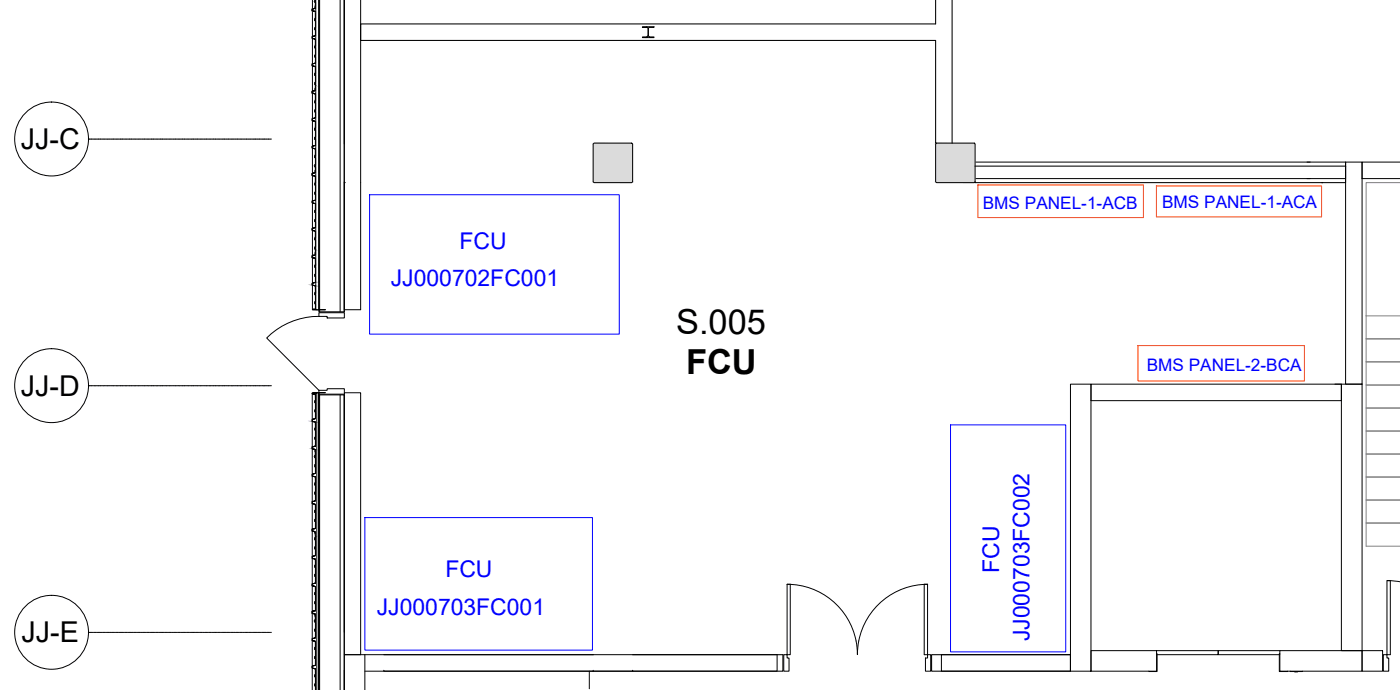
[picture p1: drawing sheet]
<svg xmlns="http://www.w3.org/2000/svg" width="338mm" height="166mm" viewBox="0 0 338 166" stroke-linecap="round" stroke-linejoin="round" font-family="sans-serif">
<defs><g id="words">
<g font-size="8.3">
<text x="163.2" y="80.6">S.005</text>
<text x="165.6" y="90.1">FCU</text>
</g>
<g font-size="6.9">
<text x="5" y="35.9">JJ-C</text>
<text x="5" y="95.4">JJ-D</text>
<text x="5.2" y="154.9">JJ-E</text>
</g>
<g font-size="5.5" fill="#00f">
<text x="110.9" y="60">FCU</text>
<text x="94.3" y="69.1">JJ000702FC001</text>
<text x="107.5" y="139.2">FCU</text>
<text x="241.2" y="138.1" transform="rotate(-90 241.2 138.1)">FCU</text>
<text x="91" y="148.3">JJ000703FC001</text>
<text x="248.6" y="154.7" transform="rotate(-90 248.6 154.7)">JJ000703FC002</text>
</g>
<g font-size="4.2" fill="#00f">
<text x="237.3" y="50.3">BMS PANEL-1-ACB</text>
<text x="280.6" y="50.1">BMS PANEL-1-ACA</text>
<text x="276.8" y="89.5">BMS PANEL-2-BCA</text>
</g>
</g></defs>
<!-- layer: A-GENM -->
<g fill="#808080" stroke="#808080" stroke-width=".24">
<path d="M76.1 62.3l.1 1.6z"/>
<path d="M76.1 63.9v.6z"/>
<path d="M76.1 66.1v.5z"/>
<path d="M76.1 68.9l.1 1.6z"/>
<path d="M76.1 70.5v.6z"/>
<path d="M76.1 72.7v.6z"/>
<path d="M76.1 95.2l.1 1.3z"/>
<path d="M76.1 96.6v.5z"/>
<path d="M76.1 98.8v.5z"/>
<path d="M76.1 101.8l.1 1.3z"/>
<path d="M76.1 103.2v.5z"/>
<path d="M76.1 105.4v.5z"/>
<path d="M76.1 161.3l.1 1.3z"/>
<path d="M76.1 154.7l.1 1.3z"/>
<path d="M76.1 148.1v1.4z"/>
<path d="M76.1 151.8v.4z"/>
<path d="M75.4 160.6l.7-.1z"/>
<path d="M75.4 154v.5z"/>
<path d="M76.1 141.4l.1 1.4z"/>
<path d="M76.1 134.8l.1 1.4z"/>
<path d="M76.1 128.2l.1 1.4z"/>
<path d="M76.1 132v.4z"/>
<path d="M76.1 145v.6z"/>
<path d="M76.1 142.9v.5z"/>
<path d="M76.1 138.5v.5z"/>
<path d="M76.1 136.3v.5z"/>
<path d="M75.4 140.8l.7-.2z"/>
<path d="M75.4 134.2v.4z"/>
<path d="M76.1 121.6l.1 1.4z"/>
<path d="M76.1 115l.1 1.4z"/>
<path d="M76.1 108.4v1.4z"/>
<path d="M76.1 128.2v.6z"/>
<path d="M76.1 119.1v.1z"/>
<path d="M76.1 123.5v.1z"/>
<path d="M76.1 116.8v.2z"/>
<path d="M75.4 121l.7-.2z"/>
<path d="M75.4 114.4v.4z"/>
<path d="M75.4 8.8v.4z"/>
<path d="M75.4 2.2v.4z"/>
<path d="M75.4 22v.3z"/>
<path d="M76.1 17.7v.5z"/>
<path d="M76.1 4.9v.1z"/>
<path d="M76.1 4.5v.5z"/>
<path d="M76.1 6.7v.5z"/>
<path d="M76.1 11.1v.5z"/>
<path d="M76.1 13.3v.5z"/>
<path d="M76.1 21.6l.1 .2z"/>
<path d="M76.1 10.7l.1 .3z"/>
<path d="M76.1 4.1l.1 .3z"/>
<path d="M76.1 17.3l.1 .3z"/>
<path d="M75.4 28.6v.5z"/>
<path d="M75.4 22v.5z"/>
<path d="M75.4 41.8v.4z"/>
<path d="M76.1 33.5v.1z"/>
<path d="M76.1 31.3v.1z"/>
<path d="M76.1 26.9v.1z"/>
<path d="M76.1 41.4l.1 .2z"/>
<path d="M76.1 30.6l.1 .3z"/>
<path d="M76.1 24l.1 .3z"/>
<path d="M76.1 37.2l.1 .3z"/>
<path d="M75.4 48.5v.4z"/>
<path d="M75.4 41.8v.5z"/>
<path d="M75.4 61.7v.3z"/>
<path d="M76.1 46.3v.5z"/>
<path d="M76.1 50.7v.5z"/>
<path d="M76.1 53.1v.3z"/>
<path d="M76.1 61.2l.1 .3z"/>
<path d="M76.1 57l.1 .3z"/>
<path d="M75.4 2.2v.1z"/>
<path d="M76.1 1.7l.1 .3z"/>
<path d="M75.4 61.7l.7-.3zM75.4 61.7l.7-.3z"/>
<path d="M75.4 61.7v.4zM75.4 61.7v.4z"/>
<path d="M75.4 62.2l.7 .1zM75.4 62.2l.7 .1z"/>
<path d="M75.4 68.3l.7-.2zM75.4 68.3l.8-.2z"/>
<path d="M75.4 68.3v.4zM75.4 68.3v.4z"/>
<path d="M75.4 68.8l.7 .1zM75.4 68.8l.7 .1z"/>
<path d="M75.4 101.1l.7-.2zM75.4 101.1l.7-.2z"/>
<path d="M75.4 101.1v.5zM75.4 101.1v.5z"/>
<path d="M75.4 101.6l.8 .2zM75.4 101.6l.8 .2z"/>
<path d="M75.4 107.8l.7-.2zM75.4 107.8l.7-.2z"/>
<path d="M75.4 107.8v.4zM75.4 107.8v.4z"/>
<path d="M75.4 108.2l.7 .2zM75.4 108.2l.7 .2z"/>
<path d="M76.1 108.4v.6zM76.1 108.4v.6z"/>
<path d="M76.1 148.1v1.4zM76.1 148.1v1.4z"/>
<path d="M76.1 165.3v.2zM76.1 164.9v.6z"/>
<path d="M76.1 163.1v.2zM76.1 162.7v.6z"/>
<path d="M76.1 158.7v.1zM76.1 158.3v.5z"/>
<path d="M76.1 156.5v.1zM76.1 156.1v.5z"/>
<path d="M76.1 151.8v.4zM76.1 151.7v.5z"/>
<path d="M76.1 149.5v.5zM76.1 149.5v.5z"/>
<path d="M75.4 147.9l.7 .2zM75.4 147.8l.7 .3z"/>
<path d="M75.4 147.5v.4zM75.4 147.5v.4z"/>
<path d="M75.4 161.1l.7 .2zM75.4 161.1l.7 .2z"/>
<path d="M75.4 154.5l.7 .2zM75.4 154.4l.7 .3z"/>
<path d="M75.4 154l.7-.2zM75.4 154l.7-.2z"/>
<path d="M75.4 160.6v.5zM75.4 160.6v.5z"/>
<path d="M76.1 128.2v1.4zM76.1 128.2v1.4z"/>
<path d="M76.1 148.1v.5zM76.1 148.1v.5z"/>
<path d="M76.1 132v.4zM76.1 131.8v.6z"/>
<path d="M76.1 129.6v.6zM76.1 129.6v.6z"/>
<path d="M75.4 128l.7 .2zM75.4 128l.7 .2z"/>
<path d="M75.4 147.4l.7-.2zM75.4 147.4l.7-.2z"/>
<path d="M75.4 127.6v.4zM75.4 127.6v.4z"/>
<path d="M75.4 147.4v.5zM75.4 147.4v.5zM75.4 147.4v.5zM75.4 147.9l.7 .2zM75.4 147.9l.7 .2z"/>
<path d="M75.4 141.3l.7 .1zM75.4 141.2l.7 .2z"/>
<path d="M75.4 134.6l.7 .2zM75.4 134.6l.7 .2z"/>
<path d="M75.4 134.2l.7-.2zM75.4 134.2l.7-.2z"/>
<path d="M75.4 140.8v.4zM75.4 140.8v.5z"/>
<path d="M76.1 108.4v1.4zM76.1 108.4v1.4z"/>
<path d="M76.1 125.7v.1zM76.1 125.3v.5z"/>
<path d="M76.1 123.5v.1zM76.1 123v.6z"/>
<path d="M76.1 119.1v.1zM76.1 118.6v.6z"/>
<path d="M76.1 109.8v.6zM76.1 109.8v.6z"/>
<path d="M75.4 108.2l.7 .2zM75.4 108.2l.7 .2z"/>
<path d="M75.4 128.1l.7 .1zM75.4 128.1l.7 .2z"/>
<path d="M75.4 127.6l.7-.2zM75.4 127.6l.7-.2z"/>
<path d="M75.4 107.8v.4zM75.4 107.8v.4z"/>
<path d="M75.4 127.6v.4zM75.4 127.6v.4z"/>
<path d="M75.4 121.4l.7 .2zM75.4 121.4l.7 .2z"/>
<path d="M75.4 114.8l.7 .2zM75.4 114.8l.7 .2z"/>
<path d="M75.4 114.4l.7-.3zM75.4 114.4l.7-.3z"/>
<path d="M75.4 127.6v.5zM75.4 127.6v.5z"/>
<path d="M75.4 121v.4zM75.4 121v.4z"/>
<path d="M75.4 15.4v.5zM75.4 15.4v.5z"/>
<path d="M75.4 2.2v.4zM75.4 2.2v.4z"/>
<path d="M75.4 22v.3zM75.4 22v.4z"/>
<path d="M75.4 22v.4zM75.4 22v.4z"/>
<path d="M76.1 17.8v.4zM76.1 17.8v.4z"/>
<path d="M75.4 2.2l.7-.2zM75.4 2.2l.7-.2z"/>
<path d="M75.4 2.6l.7 .2zM75.4 2.6l.7 .2z"/>
<path d="M75.4 8.8l.7-.2zM75.4 8.8l.7-.2z"/>
<path d="M75.4 9.2l.7 .3zM75.4 9.2l.7 .3z"/>
<path d="M75.4 15.4l.7-.2zM75.4 15.4l.7-.2z"/>
<path d="M75.4 15.8l.7 .3zM75.4 15.9l.7 .2z"/>
<path d="M75.4 22l.7-.2zM75.4 22l.7-.2z"/>
<path d="M75.4 22.5l.7 .1zM75.4 22.5l.7 .1z"/>
<path d="M76.1 4.1v.3zM76.1 2.8v1.6z"/>
<path d="M76.1 10.7v.3zM76.1 9.5v1.5z"/>
<path d="M76.1 17.3v.3zM76.1 16.1v1.5z"/>
<path d="M76.1 21.6v.2zM76.1 20.5v1.3z"/>
<path d="M75.4 35.3v.4zM75.4 35.3v.4z"/>
<path d="M75.4 22v.5zM75.4 22v.5z"/>
<path d="M75.4 41.8v.4zM75.4 41.8v.4z"/>
<path d="M75.4 41.8v.4zM75.4 41.8v.4z"/>
<path d="M76.1 37.6v.4zM76.1 37.6v.4zM76.1 37.5v.5z"/>
<path d="M76.1 24.7v.1zM76.1 24.7v.1zM76.1 24.3v.5z"/>
<path d="M76.1 26.9v.1zM76.1 26.5v.5z"/>
<path d="M76.1 31.3v.1zM76.1 30.9v.5z"/>
<path d="M76.1 33.5v.1zM76.1 33.1v.5z"/>
<path d="M75.4 22l.7-.2zM75.4 22l.7-.2z"/>
<path d="M75.4 22.5l.7 .1zM75.4 22.5l.7 .2z"/>
<path d="M75.4 28.6l.7-.2zM75.4 28.6l.7-.2z"/>
<path d="M75.4 29.1l.7 .2zM75.4 29.1l.7 .2z"/>
<path d="M75.4 35.3l.7-.2zM75.4 35.3l.7-.2z"/>
<path d="M75.4 35.7l.7 .2zM75.4 35.7l.7 .2z"/>
<path d="M75.4 41.8l.7-.2zM75.4 41.8l.7-.2z"/>
<path d="M75.4 42.3l.7 .1zM75.4 42.3l.7 .2z"/>
<path d="M76.1 24v.3zM76.1 22.6v1.7z"/>
<path d="M76.1 29.3v1.5zM76.1 30.6v.3z"/>
<path d="M76.1 35.9v1.5zM76.1 37.2v.3z"/>
<path d="M76.1 41.4v.2zM76.1 40.3v1.3z"/>
<path d="M75.4 55.1v.4zM75.4 55.1v.5z"/>
<path d="M75.4 41.8v.5zM75.4 41.8v.5z"/>
<path d="M75.4 61.7v.3zM75.4 61.7v.3z"/>
<path d="M75.4 61.7v.3zM75.4 61.7v.3z"/>
<path d="M76.1 57.4v.4zM76.1 57.4v.4zM76.1 57.3v.5z"/>
<path d="M75.4 41.8l.7-.2zM75.4 41.8l.7-.2z"/>
<path d="M75.4 42.3l.7 .2zM75.4 42.3l.7 .2z"/>
<path d="M75.4 48.5l.7-.2zM75.4 48.5l.7-.2z"/>
<path d="M75.4 48.9l.7 .2zM75.4 48.9l.7 .2z"/>
<path d="M75.4 55.1l.7-.2zM75.4 55.1l.7-.2z"/>
<path d="M75.4 55.5l.7 .2zM75.4 55.6l.7 .2z"/>
<path d="M75.4 61.7l.7-.2zM75.4 61.7l.7-.2z"/>
<path d="M75.4 62.1l.7 .2zM75.4 62.1l.7 .2z"/>
<path d="M76.1 42.5v1.6zM76.1 43.8v.3zM76.1 43.8l.1 .3z"/>
<path d="M76.1 57v.3zM76.1 55.7v1.6z"/>
<path d="M76.1 61.2v.3zM76.1 60.1v1.4z"/>
<path d="M76.1 49.1v1.6zM76.2 49.1l-.1 1.6z"/>
<path d="M75.4 2.2v.1zM75.4 2.2v.3z"/>
<path d="M75.4 2.2v.3zM75.4 2.2v.3z"/>
<path d="M75.4 2.2l.7-.2zM75.4 2.2l.7-.2z"/>
<path d="M75.4 2.6l.7 .2zM75.4 2.6l.7 .2z"/>
<path d="M76.1 1.7v.3zM76.1 .6v1.4z"/>
</g>
<!-- layer: A-WALL -->
<path d="M83.1 0v34.7M83.1 43.8v31.4h-6.1v-.5M83.1 152.5v-57.3h-6.1v71.2M83.1 161.6v4.8" fill="none" stroke="#000" stroke-width=".25"/>
<g fill="none" stroke="#000" stroke-width=".24">
<path d="M77.2 -.1v75.3M82.1 -.1v75.3M87.1 0v74.7h-4v-30.7h.2h-.2v-44v75.2M235.4 39.1h89.5v4h-9.4M324.9 39.1h3.9v53.5h-3.9zM338 39.1h-9.2v4h9.2M235.4 43.1h80.9M77.2 95.2v71.2M82.1 95.2v71.2M83.1 95.2v71.2M83.1 94.7h4v63.2h-4zM258.4 92.6h5v69.3h-5z"/>
<path d="M322.3 92.6h1.5v4h-60.4v-4h60.4M323.8 92.6h5v64.3h-5zM83.1 157.9h104.5v4h-99.5M88.1 157.9v8.5M227.3 157.9h31.1v4h-31.1zM263.4 156.9h15.8v5h-15.8zM309 156.9h19.8v5h-19.8zM328.8 156.9h5v5h-5z"/>
</g>
<!-- layer: A-GENM -->
<g fill="none" stroke="#000" stroke-width=".24">
<path d="M75.4 0v2.6M76.9 -.1v74.8M77 -.1v74.8h-.8v-74.7M75.4 9.3v12.7M75.4 2.6v6.6M76.1 0l.1-.1-.1 .2 .1 1.9-.8 .2v.4l.7 .2-.7-.2v-.4l.7-.2zM76.1 1.4v.6l-.7 .2v.4l.8 .2v1.6l-.1 .1 .1 4.1-.8 .2v.4l.8 .3v1.5l-.1 .1 .1 4.1-.8 .2v.4l.8 .3v1.5l-.1 .1 .1 4.1-.8 .2v.5l.7 .1-.7-.1v-.5l.7-.2v-5.7l-.7-.2v-.5l.7-.2v-5.7l-.7-.3v-.4l.7-.2v-5.8l-.7-.2v-.4l.7-.2zM75.4 22l.7-.2v-.5v.5l-.7 .2v.5l.8 .1v1.7h-.1l.1 4.1-.8 .2v.5l.8 .2v1.6h-.1l.1 4.2-.8 .2v.4l.8 .2v1.6h-.1l.1 4.1-.8 .2v.5l.7 .2-.7-.2v-.5l.7-.2v-5.7l-.7-.2v-.5l.7-.1v-5.8l-.7-.2v-.5l.7-.2v-5.7l-.7-.2zM75.4 22.5v19.8M75.4 22v.5M75.4 42.3v19.8M76.1 41.1v.5l-.7 .2v.5l.8 .2v1.6h-.1l.1 4.2-.8 .2v.4l.8 .2v1.6h-.1l.1 4.2-.8 .2v.4l.8 .2v1.6h-.1l.1 4.2-.8 .2v.4l.7 .2-.7-.2v-.4l.7-.2v-5.7l-.7-.3v-.4l.7-.2v-5.8l-.7-.2v-.5l.7-.1v-5.8l-.7-.2v-.5l.7-.2z"/>
<path d="M75.4 62.2v12.5h.2M76.1 60.9v.6l-.7 .2v.4l.8 .2v1.6h-.1l.1 4.2-.8 .2v.4l.8 .2v1.6h-.1l.1 4-.1-5.6-.7-.1v-.5l.7-.2v-5.8l-.7-.2v-.4l.7-.3zM76.2 74.5h-.6v.2h3l-1.6-.1M76.2 74.6h-.6h.6M75.4 94.8l.8 .4-.1 1.4 .1 4.3-.8 .2v.5l.8 .2-.1 1.4 .1 4.4-.8 .2v.4l.7 .2v.6v-.6l-.7-.2v-.4l.7-.2v-5.8l-.7-.2v-.5l.7-.2v-5.7zM75.6 94.7h-.2v6.4M76.5 94.7h.5M76.5 94.7h-.9l.9 .1M76.5 94.7v71.7M76.9 94.7v71.7M77 94.7h1.6h-3v.2h.9M77 94.7v71.7"/>
<path d="M75.4 107.8l.7-.2-.7 .2v.4l.8 .2-.1 1.4 .1 4.3-.8 .3v.4l.8 .2v1.4h-.1l.1 4.4-.8 .2v.4l.8 .2v1.4h-.1l.1 4.4-.8 .2v.4l.7 .2v.6v-.5l-.7-.2v-.5l.7-.2v-5.8l-.7-.2v-.4l.7-.3v-5.7l-.7-.2v-.4l.7-.3v-5.7l-.7-.2zM75.4 101.6v6.2M75.4 108.2v6.2M75.4 114.8v6.2M75.4 127.6l.7-.2-.7 .2v.4l.8 .2-.1 1.5 .1 4.3-.8 .2v.4l.8 .2-.1 1.5 .1 4.3-.8 .2v.4l.8 .2-.1 1.5 .1 4.3-.8 .2v.5l.7 .2v.5v-.5l-.7-.2v-.5l.7-.2v-5.8l-.7-.2v-.4l.7-.2v-5.8l-.7-.2v-.4l.7-.2v-5.8l-.7-.2zM75.4 121.4v6.2M75.4 128.1v6.1M75.4 134.6v6.2M75.4 147.4l.7-.2-.7 .3v.3l.8 .3-.1 1.4 .1 4.3-.8 .2v.4l.8 .3-.1 1.4 .1 4.4-.8 .1v.5l.8 .2-.1 5.1v-5.1l-.7-.2v-.5l.7-.2v-5.7l-.7-.2v-.5l.7-.2v-5.7l-.7-.2zM75.4 141.2v6.2M75.4 147.9v6.1M75.4 154.5v6.1"/>
<path d="M75.4 161.1v5.3"/>
</g>
<!-- layer: A-DOOR -->
<path d="M77 76.3a17.7 17.7 0 0 0-12.6 5.2l12.6 12.6M279.2 156.9h14.9v1h-14.9M279.2 157.6h.1v4.3h-1.9M309 156.9h-14.9v1h14.9M309 157.6h-.1v4.3h1.9M334.9 140l3.1 .3M311.5 161.9h2.9M312.6 161.9h.7" fill="none" stroke="#000" stroke-width=".24"/>
<!-- layer: A-DOOR-FRAM -->
<path d="M77 75.4h6.1v1.3h-4.1v-.4h-2zM83.1 94.7v-1h-4.1v.4h-2v1h6.1M189.2 157.9h.8v.8h.5v3.2h-1.3zM190 140.9h.8v17h-.8zM190 140.9a17 17 0 0 1 17 17 17 17 0 0 1 17-17M223.1 140.9h.8v17h-.8zM223.9 157.9h.8v4h-1.3v-3.2h.5zM334 157.9h.8v.8h.5v3.2h-1.3zM334.8 140h.8v17.9h-.8z" fill="none" stroke="#000" stroke-width=".24"/>
<!-- layer: S-COLS -->
<g fill="#dbdbdb" stroke="#dbdbdb" stroke-width=".24">
<path d="M143.4 34.5l9.3 .2-.2-.2zM143.4 34.5l9.3 .2h-9.5z"/>
<path d="M143.2 34.7l9.5 9.1v-9.1zM143.2 34.7l9.5 9.1h-9.5z"/>
<path d="M143.2 43.8l9.4 .2 .1-.2zM143.2 43.8l9.4 .2h-9.3z"/>
<path d="M143.3 44h9.3zM143.3 44h9.2z"/>
<path d="M226.1 34.5l9.3 .2-.2-.2zM225.9 34.7l.2-.2 9.3 .2z"/>
<path d="M225.9 34.7l9.5 9.1v-9.1zM225.9 34.7l9.5 9.1h-9.5z"/>
<path d="M225.9 43.8l9.4 .2 .1-.2zM225.9 43.8l9.4 .2h-9.3z"/>
<path d="M226 44h9.3zM226 44h9.2z"/>
</g>
<path d="M156.1 8.9l-.2 .2M156.2 6.4l-.2 .2M156.2 6.6h-1.1v-.2h2.8v.2h-1.1M156.2 8.9h-1.1v.2h2.8v-.2h-1.1M156.2 6.6l.3 .2v1.9l-.3 .2M156.5 8.5v.1M156.8 6.6l-.3 .2 .1 1.8 .2 .3M143.2 34.7l.2-.2h9.1l.2 .2v9.1l-.2 .2h-9.1l-.2-.2zM225.9 34.7l.2-.2h9.1l.2 .2v9.1l-.2 .2h-9.1l-.2-.2z" fill="none" stroke="#000" stroke-width=".24"/>
<!-- layer: I-WALL -->
<path d="M225.9 0v5.8h-138.8v4h138.8v24.7h.2M229.9 0v34.5M235.4 40.1h89.5v3.9h-5.8M235.4 43.8v.2h84M92.7 157.9h50.5M152.7 157.9h36.3v4h-36.3v-.3M224.9 157.9h33.5v4h-33.5zM92.7 161.6v.3h60M143.2 161.6v.3" fill="none" stroke="#000" stroke-width=".25"/>
<!-- layer: S-STRS-MBND -->
<path d="M338 44h-8.2v32.2M329.8 76.2v55.5h8.2M329.8 76.2h8.2M329.8 98.4h8.2M329.8 92.9h8.2M329.8 87.3h8.2M329.8 81.7h8.2M329.8 115h8.2M329.8 109.5h8.2M329.8 103.9h8.2M329.8 126.1h8.2M329.8 120.6h8.2" fill="none" stroke="#808080" stroke-width=".24"/>
<!-- layer: S-GRID -->
<g fill="none" stroke="#000" stroke-width=".24">
<path d="M21.3 33.5h1.1M22.5 33.5h.1M22.6 33.5h.7M23.4 33.5h.1M23.5 33.5h.7M24.2 33.5h.4M24.7 33.5h.1M24.8 33.5h.7M25.6 33.5h.1M25.7 33.5h.7M26.4 33.5h.1M26.6 33.5h.2"/>
<path d="M26.9 33.5h.1M27 33.5h.7M27.8 33.5h.1M27.9 33.5h.7M28.6 33.5h.1M28.8 33.5h1.1M30 33.5h.1M30.1 33.5h.7M30.8 33.5h.1M31 33.5h.7M31.7 33.5h.4M32.2 33.5h.1"/>
<path d="M32.3 33.5h.7M33 33.5h.1M33.2 33.5h.7M33.9 33.5h.1M34.1 33.5h.2M34.4 33.5h.1M34.5 33.5h.7M35.3 33.5h.1M35.4 33.5h.7M36.1 33.5h.1M36.3 33.5h1.1M37.5 33.5h.1"/>
<path d="M37.6 33.5h.7M38.3 33.5h.1M38.5 33.5h1.1M39.7 33.5h.1M39.8 33.5h.7M40.5 33.5h.1M40.7 33.5h.6M41.4 33.5h.1M41.6 33.5h.2M41.9 33.5h.1M42 33.5h.7M42.7 33.5h.1"/>
<path d="M42.9 33.5h.6M43.6 33.5h.1M43.8 33.5h.3M44.2 33.5h.7M44.9 33.5h.1M45.1 33.5h.6M45.8 33.5h.1M46 33.5h1.1M47.1 33.5h.1M47.3 33.5h.7M48 33.5h.1M48.2 33.5h.6"/>
<path d="M48.9 33.5h.1M49.1 33.5h.2M49.3 33.5h.1M49.5 33.5h.7M50.2 33.5h.1M50.4 33.5h.6M51.1 33.5h.1M51.3 33.5h.3M51.7 33.5h.7M52.4 33.5h.1M52.6 33.5h.6M53.3 33.5h.1"/>
<path d="M53.5 33.5h1.1M54.6 33.5h.1M54.8 33.5h.6M55.5 33.5h.1M55.7 33.5h.6M56.4 33.5h.4M56.8 33.5h.1M57 33.5h.6M57.7 33.5h.1M57.9 33.5h.6M58.6 33.5h.1M58.7 33.5h.3"/>
<path d="M59 33.5h.1M59.2 33.5h.6M59.9 33.5h.1M60.1 33.5h.6M60.8 33.5h.1M60.9 33.5h1.1M62.1 33.5h.1M62.3 33.5h.6M63 33.5h.1M63.1 33.5h1.1M64.3 33.5h.1M64.5 33.5h.6"/>
<path d="M65.2 33.5h.1M65.4 33.5h.1M21.3 93h1.1M22.5 93h.1M22.6 93h.7M23.4 93h.1M23.5 93h.7M24.2 93h.4M24.7 93h.1M24.8 93h.7M25.6 93h.1M25.7 93h.7"/>
<path d="M26.4 93h.1M26.6 93h.2M26.9 93h.1M27 93h.7M27.8 93h.1M27.9 93h.7M28.6 93h.1M28.8 93h1.1M30 93h.1M30.1 93h.7M30.8 93h.1M31 93h.7"/>
<path d="M31.7 93h.4M32.2 93h.1M32.3 93h.7M33 93h.1M33.2 93h.7M33.9 93h.1M34.1 93h.2M34.4 93h.1M34.5 93h.7M35.3 93h.1M35.4 93h.7M36.1 93h.1"/>
<path d="M36.3 93h1.1M37.5 93h.1M37.6 93h.7M38.3 93h.1M38.5 93h1.1M39.7 93h.1M39.8 93h.7M40.5 93h.1M40.7 93h.6M41.4 93h.1M41.6 93h.2M41.9 93h.1"/>
<path d="M42 93h.7M42.7 93h.1M42.9 93h.6M43.6 93h.1M43.8 93h.3M44.2 93h.7M44.9 93h.1M45.1 93h.6M45.8 93h.1M46 93h1.1M47.1 93h.1M47.3 93h.7"/>
<path d="M48 93h.1M48.2 93h.6M48.9 93h.1M49.1 93h.2M49.3 93h.1M49.5 93h.7M50.2 93h.1M50.4 93h.6M51.1 93h.1M51.3 93h.3M51.7 93h.7M52.4 93h.1"/>
<path d="M52.6 93h.6M53.3 93h.1M53.5 93h1.1M54.6 93h.1M54.8 93h.6M55.5 93h.1M55.7 93h.6M56.4 93h.4M56.8 93h.1M57 93h.6M57.7 93h.1M57.9 93h.6"/>
<path d="M58.6 93h.1M58.7 93h.3M59 93h.1M59.2 93h.6M59.9 93h.1M60.1 93h.6M60.8 93h.1M60.9 93h1.1M62.1 93h.1M62.3 93h.6M63 93h.1M63.1 93h1.1"/>
<path d="M64.3 93h.1M64.5 93h.6M65.2 93h.1M65.4 93h.1M21.3 152.5h1.1M22.5 152.5h.1M22.6 152.5h.7M23.4 152.5h.1M23.5 152.5h.7M24.2 152.5h.4M24.7 152.5h.1M24.8 152.5h.7"/>
<path d="M25.6 152.5h.1M25.7 152.5h.7M26.4 152.5h.1M26.6 152.5h.2M26.9 152.5h.1M27 152.5h.7M27.8 152.5h.1M27.9 152.5h.7M28.6 152.5h.1M28.8 152.5h1.1M30 152.5h.1M30.1 152.5h.7"/>
<path d="M30.8 152.5h.1M31 152.5h.7M31.7 152.5h.4M32.2 152.5h.1M32.3 152.5h.7M33 152.5h.1M33.2 152.5h.7M33.9 152.5h.1M34.1 152.5h.2M34.4 152.5h.1M34.5 152.5h.7M35.3 152.5h.1"/>
<path d="M35.4 152.5h.7M36.1 152.5h.1M36.3 152.5h1.1M37.5 152.5h.1M37.6 152.5h.7M38.3 152.5h.1M38.5 152.5h1.1M39.7 152.5h.1M39.8 152.5h.7M40.5 152.5h.1M40.7 152.5h.6M41.4 152.5h.1"/>
<path d="M41.6 152.5h.2M41.9 152.5h.1M42 152.5h.7M42.7 152.5h.1M42.9 152.5h.6M43.6 152.5h.1M43.8 152.5h.3M44.2 152.5h.7M44.9 152.5h.1M45.1 152.5h.6M45.8 152.5h.1M46 152.5h1.1"/>
<path d="M47.1 152.5h.1M47.3 152.5h.7M48 152.5h.1M48.2 152.5h.6M48.9 152.5h.1M49.1 152.5h.2M49.3 152.5h.1M49.5 152.5h.7M50.2 152.5h.1M50.4 152.5h.6M51.1 152.5h.1M51.3 152.5h.3"/>
<path d="M51.7 152.5h.7M52.4 152.5h.1M52.6 152.5h.6M53.3 152.5h.1M53.5 152.5h1.1M54.6 152.5h.1M54.8 152.5h.6M55.5 152.5h.1M55.7 152.5h.6M56.4 152.5h.4M56.8 152.5h.1M57 152.5h.6"/>
<path d="M57.7 152.5h.1M57.9 152.5h.6M58.6 152.5h.1M58.7 152.5h.3M59 152.5h.1M59.2 152.5h.6M59.9 152.5h.1M60.1 152.5h.6M60.8 152.5h.1M60.9 152.5h1.1M62.1 152.5h.1M62.3 152.5h.6"/>
<path d="M63 152.5h.1M63.1 152.5h1.1M64.3 152.5h.1M64.5 152.5h.6M65.2 152.5h.1M65.4 152.5h.1"/>
</g>
<!-- layer: S-GRID-IDEN -->
<g fill="none" stroke="#000" stroke-width=".24">
<circle cx="12.5" cy="33.5" r="8.9"/>
<circle cx="12.5" cy="93" r="8.9"/>
<circle cx="12.5" cy="152.5" r="8.9"/>
</g>
<!-- layer: EQUIPMENT-2 -->
<path d="M236.1 44.6h39.9v7.9h-39.9zM279.2 44.8h39.9v7.5h-39.9zM274.7 83.3h40.2v8.6h-40.2z" fill="none" stroke="#ff3f00" stroke-width=".25"/>
<!-- layer: EQUIPMENT -->
<path d="M89.2 47h60.3v33.6h-60.3zM229.5 102.5h27.8v54.7h-27.8zM88.1 124.8h54.9v32h-54.9z" fill="none" stroke="#00f" stroke-width=".24"/>
<!-- layer: Divider -->
<path d="M142.3 161.9v4.2" fill="none" stroke="#000" stroke-width=".24"/>
<use href="#words"/>
</svg>
